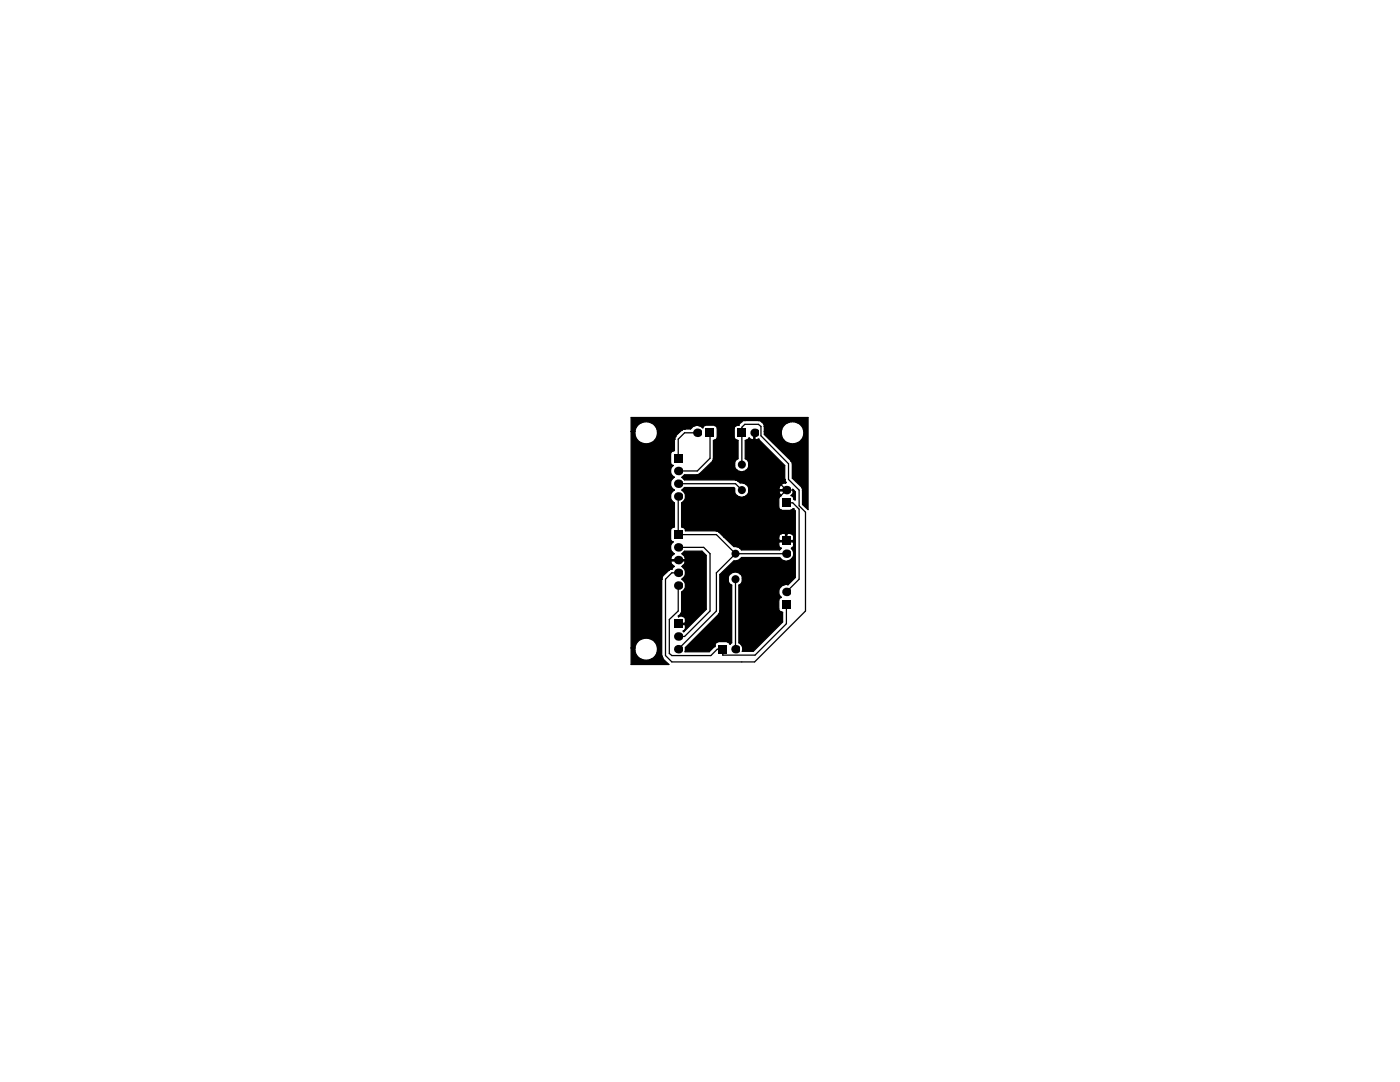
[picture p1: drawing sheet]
<svg xmlns="http://www.w3.org/2000/svg" width="279mm" height="216mm" viewBox="0 0 279 216" stroke-linecap="round" stroke-linejoin="round" font-family="sans-serif">
<g fill="none" stroke="#000" stroke-width=".25">
<path d="M126 86.1h.7M134.3 92.9h.1M134.3 92.9a1.54 1.54 0 0 0 .2 2.3M134.5 97.8h.1M134.5 95.2h.1M134.5 97.8a1.46 1.46 0 0 0 .1 2.5v4.9l-.8 .4v2.2l.5 .3M134.5 95.2a1.5 1.5 0 0 0 0 2.6M134.5 87.6h.1M134.6 87.6h.1M134.6 87.4h.1M134.6 87.4v2.5l-.8 .4v2.2l.5 .4M134.8 87.1h.1"/>
<path d="M134.8 87.1l-.2 .3M135.4 99.1v7.6h7.6l3.8 3.8M135.4 96.5h11.4l1.3 1.3M136 85.9h.1M136 85.9l-1.2 1.2M136.1 97.8h.1M136.1 95.2h.1M136.1 97.8a1.46 1.46 0 0 1-.1 2.5v4.9l.5 .1 .3 .3v.3h6.3l1.3 1.2M136.1 95.2l.5 .6h10.3l.4 .2M136.5 85.6h.1M136.6 85.6h.1M139.2 94.7h.1"/>
<path d="M139.2 86.4h-2.6l-1.2 1.2v3.8M139.7 94.5h.1M139.7 94.5l-.5 .2h-2.6l-.5 .5M140.2 85.3h.1M140.2 85.3a1.44 1.44 0 0 0-2.4 .3h-1.3l-.5 .3M140.2 85.3l.6-.5h1.8l.5 .5v2.2l-.7 .4-.1 4M141.7 86.4v5l-2.5 2.6h-3.8M142.2 91.9h.1M142.2 91.9l-2.5 2.6M142.3 91.9h.1M142.3 91.9h-.1M142.4 91.4h.1"/>
<path d="M146.8 95.8h.1M147.3 96h.1M147.3 96l.4 .4a1.44 1.44 0 0 1 1.7 1 1.44 1.44 0 0 1-1 1.7 1.38 1.38 0 0 1-1.8-1.6l-.2-.2h-9.8l-.5 .5M147.4 84.8h.1M147.4 84.8l.9-.9h3.4l.2 .2 .6 .7v1.9l5.4 5.2M147.4 84.8h-.3l-.6 .5v2.2l.8 .4v3.6l-.4 .3a1.54 1.54 0 0 0 0 1.8 1.49 1.49 0 0 0 2.5-.5l-.1-1.1-.6-.5v-3.6l.5-.2 .3-.3 .7 .4 .2-.1v-1.5h.3v1.5l.2 .1 .5-.2M148.1 92.7v-7.4l.5-.6h2.8l.5 .4v1.9l5.5 5.5v3.2l2.1 2.1v3.1l1.3 1.3v19.7l-10.2 10.2h-16.5l-1.3-1.3v-15.2l1.3-1.3h1.3M148.6 83.9h.1M150.4 86.5h.1M150.4 86.3h.1M150.7 86.5h.1M150.7 86.3h.1"/>
<path d="M151.4 87.6h.1M151.4 83.9h.1M151.4 87.6l5.2 5.3v3.1l.2 .4h-.3a1.63 1.63 0 0 0-1.1 1.1l.2 .2 1.4-.1v.4M152.5 85.1h.1M152.5 86.1h3.4M156.6 95.7h.1M156.6 95.8h.1M156.8 98h.1M156.8 96.3h.1M156.9 96.3h.1M156.9 97.8l-2.5-2.6h-8.9l-1.3-1.2v-8.9l-1.2-1.3h-5.1l-6.4 6.4v19l2.6 2.6h5.1l1.2 1.2v8.9l-2.5 2.6h-2.5M156.9 97.8h1.3"/>
<path d="M156.9 97.8l-2.5 2.5v6.4l1.3 1.2h1.2M157 98h.1M157 97.7h.1M157 98h-1.4l-.2 .1 .5 .8-.5 .3v2.2l.6 .5h1.8l.5-.4M157.9 92h.1M157.9 91.9h.1M157.9 92l.2 .4v3l1.9 1.8 .2 .3v3.2l1.1 1v-18.4h-35.3v49.3h7.5l-1.3-1.3M157.9 91.9v.1M158.1 92.5h.1M158.2 97.7h.1M158.2 98h.2v-.2l.3 .3v1.6h-.2a.68 .68 0 0 0-.6-.8l.5-.8zM158.2 97.6v.1"/>
<path d="M160.2 97.8h.1M132 115.6h.1M132.1 115.3h.1M132.1 115.6h.1M132.1 115.3v15.8l.1 .2M133.5 113.8h.1M133.5 113.8l-1.4 1.3v.2M134 113.5h.1M134 113.5l-.5 .3M134.3 108.1h.1M134.3 108.1a1.54 1.54 0 0 0 .2 2.4M134.5 110.5h.1"/>
<path d="M134.5 113h.1M134.5 113l-.5-.5-.2-.4 .2-.2h2.6l.2 .2-.2 .4-.5 .5M134.5 110.5l-.5 .5-.2 .4 .2 .3h2.6l.2-.3-.2-.4-.5-.5M134.5 113l-.5 .5M135.2 111.9h.1M135.4 109.2h5l1.3 1.3v11.4l-5.1 5.1h-1.2M135.4 116.8v5.1l-1.8 1.7v6.8l.5 .4h7.8l1.2-1.3h1.1v1.2h6.5l6.2-6.2v-3.9M135.4 111.9h.1M136.1 115.6h.1M136.1 110.5h.1M136.1 113h.1M136.1 113a1.5 1.5 0 0 1 0 2.6"/>
<path d="M136.1 115.6a1.46 1.46 0 0 1-.1 2.5l-.1 4.2M136.1 110.5l.5-.5h3.5l.8 .8v10.8l-4.4 4.5-.1-.2M143 105.9h.1M143.5 106.2h.1M144.4 107.1l2 2 1.1 .1 .5 .5h7.6l.2-.3M144.4 107.1h11M146.8 115.6v13.9M146.8 110.5l-3.8 3.8v7.6l-7.6 7.6M146.8 110.5h10.1M155.8 119.2h.1M155.8 109.4h.1M155.8 119.2l-.4 .3v2.3l.8 .4v1.9l-5.9 5.9h-2.2a1.29 1.29 0 0 0-.6-1.7v-11.5l.4-.3a1.54 1.54 0 0 0 0-1.9 1.49 1.49 0 0 0-2.6 .5l.1 1.1 .6 .6v11.5l-.3 .2"/>
<path d="M155.8 109.4l-.4-.3v-.9l.2-.1 2.8 .1v.9l-.4 .3M156.8 108.1h.1M156.8 106.6l-.2-.2h-.6l-.3 .2-.3 .2v.9M156.8 106.6v1.3h-1.2M156.8 106.6h.2M156.9 100.3h1.3l1.3 1.3v14l-2.6 2.5M157 108.1h.1M157.2 106.4h.6l.6 .4v.9l-.2 .2h-1.2v-1.3zM158 109.4h.1M158 109.4a1.52 1.52 0 0 1-.2 2.3 1.52 1.52 0 0 1-2.2-.4h-7.6l-.5 .5-1.1 .1-2.7 2.7v7.6l-.2 .3-6.7 6.7-.1 .8h4.8l1.2-1.1v-.5l.6-.4h1.8l.6 .5M158.3 101.5h.1M158.3 101.5l.4 .4v13.3l-1.4 1.5a1.51 1.51 0 0 0-1.7 .7 1.51 1.51 0 0 0 .2 1.8"/>
<path d="M126 129.3h.7M132 130.8h.1M132.1 131h.1M132.2 131.3h.1M135.2 124.6h.1M135.2 124.4h.1M135.2 124.6l1.6 .1v.9l-.4 .3M135.4 124.6h.1M135.9 122.4h.1M135.9 122.4l-.5 .5v.2l.2-.2h.6l.3 .2 .3 .3v.8l-.2 .2-1.4-.1v.3M135.9 122.3h.1M135.9 122.3v.1"/>
<path d="M136 121.9h.1M136.4 125.9h.1M142.6 129h.1M143.7 121.9h.1M145.7 128.5h.1"/>
<circle cx="129" cy="86.3" r="2.24"/>
<circle cx="158.2" cy="86.3" r="2.24"/>
<circle cx="129" cy="129.5" r="2.24"/>
</g>
<g fill="#000">
<path d="M134.4 90.6h1.8v1.7h-1.8zM140.8 85.5h1.8v1.7h-1.8zM147.1 85.5h1.8v1.7h-1.8zM158.2 98h.2v-.2l.3 .3v1.6h-.2a.68 .68 0 0 0-.6-.8l.5-.8zM134.4 105.8h1.8v1.7h-1.8zM156 99.5h1.8v1.7h-1.8zM156 107.1h1.8v1.7h-1.8zM126 83.3h35.3v18.4l-1.1-1v-2.9l-.1-.4-2-2-.1-3.2-5.5-5.5v-.6h3.4a2.26 2.26 0 0 0 3.1 2.4 2.26 2.26 0 0 0 .7-3.8 2.26 2.26 0 0 0-3.7 1l-.1 .4h-3.4v-1.3l-.1-.3-.7-.6h-3.4l-.2 .2-.7 .7-.6 .2-.3 .3v2.2l.8 .4v3.6l-.6 .5a1.57 1.57 0 0 0 .2 1.6 1.49 1.49 0 0 0 2.5-.5l-.1-1.1-.6-.5v-3.6l.5-.2 .3-.3 .7 .4 .2-.1v-1.5h.3v1.5l.2 .1 .5-.2 5.2 5.3v3.1l.3 .3-.1 .1h-.3a1.63 1.63 0 0 0-1.1 1.1l.2 .2 1.4-.1v.4h-1.4l-.2 .1 .5 .8-.5 .3v2.2l.6 .5h1.8l.5-.4 .4 .4v13.3l-1.4 1.5a1.51 1.51 0 0 0-1.7 .7 1.51 1.51 0 0 0 .2 1.8l-.4 .3v2.3l.8 .4v1.9l-5.9 5.9h-2.2l.1-.2a1.35 1.35 0 0 0-.7-1.5v-11.5l.6-.6a1.57 1.57 0 0 0-.2-1.6 1.49 1.49 0 0 0-2.6 .5l.1 1.1 .6 .6v11.5l-.3 .2-.6-.5h-1.8l-.6 .4v.5l-1.2 1.1h-4.8l.1-.8 6.7-6.7 .2-.6v-7.3l2.7-2.7 1.1-.1 .5-.5h7.6l.5 .5a1.52 1.52 0 0 0 2-.4 1.52 1.52 0 0 0-.1-2l.4-.3v-.9l-2.8-.1-.2 .1v.9l.4 .3-.2 .3h-7.6l-.5-.5-1.1-.1-2-2h11v.6l.2 .2h1.2v-1.3h.2v1.3h1.2l.2-.2v-.9l-.6-.4h-.6l-.2 .2-1-.2-.6 .4v.3h-11l-1.3-1.2h-6.3v-.3l-.3-.3-.5-.1v-4.9a1.46 1.46 0 0 0 .1-2.5l.5-.5h9.8l.2 .2v.7a1.47 1.47 0 0 0 1.4 1 1.47 1.47 0 0 0 1.4-1 1.53 1.53 0 0 0-1.7-1.8l-.8-.6h-10.3l-.5-.6 .5-.5h2.6l.4-.1 2.6-2.6 .2-.3v-3.8l.7-.4v-2.2l-.5-.5h-1.8l-.6 .5-.3-.2a1.47 1.47 0 0 0-2.1 .5h-1.3l-.4 .2-1.3 1.2-.2 .4v2.5l-.8 .4v2.2l.5 .5a1.44 1.44 0 0 0 .2 2.2 1.5 1.5 0 0 0 0 2.6 1.46 1.46 0 0 0 .1 2.5v4.9l-.8 .4v2.2l.5 .4a1.44 1.44 0 0 0 .2 2.3l-.5 .5-.2 .4 .2 .3h2.6l.2-.3-.2-.4-.5-.5 .5-.5h3.5l.8 .8v10.8l-4.4 4.5-.1-.2 .4-.3v-.9l-1.6-.1v-.3l1.4 .1 .2-.2v-.8l-.3-.3-.3-.2h-.6l-.2 .2v-.2l.5-.4 .2-.6v-3.8a1.5 1.5 0 0 0 0-2.5 1.5 1.5 0 0 0 0-2.6l.5-.5 .2-.4-.2-.2h-2.6l-.2 .2 .2 .4 .5 .5-2.3 2-.2 .6v15.2l.2 .6 1.3 1.2h-7.5v-3.3h.7a2.26 2.26 0 0 0 3.1 2.3 2.26 2.26 0 0 0 .7-3.7 2.26 2.26 0 0 0-3.7 1l-.1 .4h-.7v-43.2h.7a2.26 2.26 0 0 0 3.1 2.4 2.26 2.26 0 0 0 .7-3.8 2.26 2.26 0 0 0-3.7 1l-.1 .4h-.7zM134.4 123.6h1.8v1.7h-1.8zM143.3 128.7h1.8v1.7h-1.8zM156 119.8h1.8v1.7h-1.8z"/>
<circle cx="135.4" cy="94" r=".85"/>
<circle cx="135.4" cy="96.5" r=".85"/>
<circle cx="135.4" cy="99.1" r=".85"/>
<circle cx="139.2" cy="86.4" r=".85"/>
<circle cx="148.1" cy="97.8" r=".8"/>
<circle cx="148.1" cy="92.7" r=".8"/>
<circle cx="150.6" cy="86.4" r=".85"/>
<circle cx="156.9" cy="97.8" r=".85"/>
<circle cx="135.4" cy="116.8" r=".85"/>
<circle cx="135.4" cy="114.3" r=".85"/>
<circle cx="135.4" cy="111.8" r=".85"/>
<circle cx="135.4" cy="109.2" r=".85"/>
<circle cx="146.8" cy="110.5" r=".8"/>
<circle cx="146.8" cy="115.6" r=".8"/>
<circle cx="156.9" cy="118.1" r=".85"/>
<circle cx="156.9" cy="110.5" r=".85"/>
<circle cx="135.4" cy="129.5" r=".85"/>
<circle cx="135.4" cy="127" r=".85"/>
<circle cx="146.8" cy="129.5" r=".85"/>
</g>
</svg>
